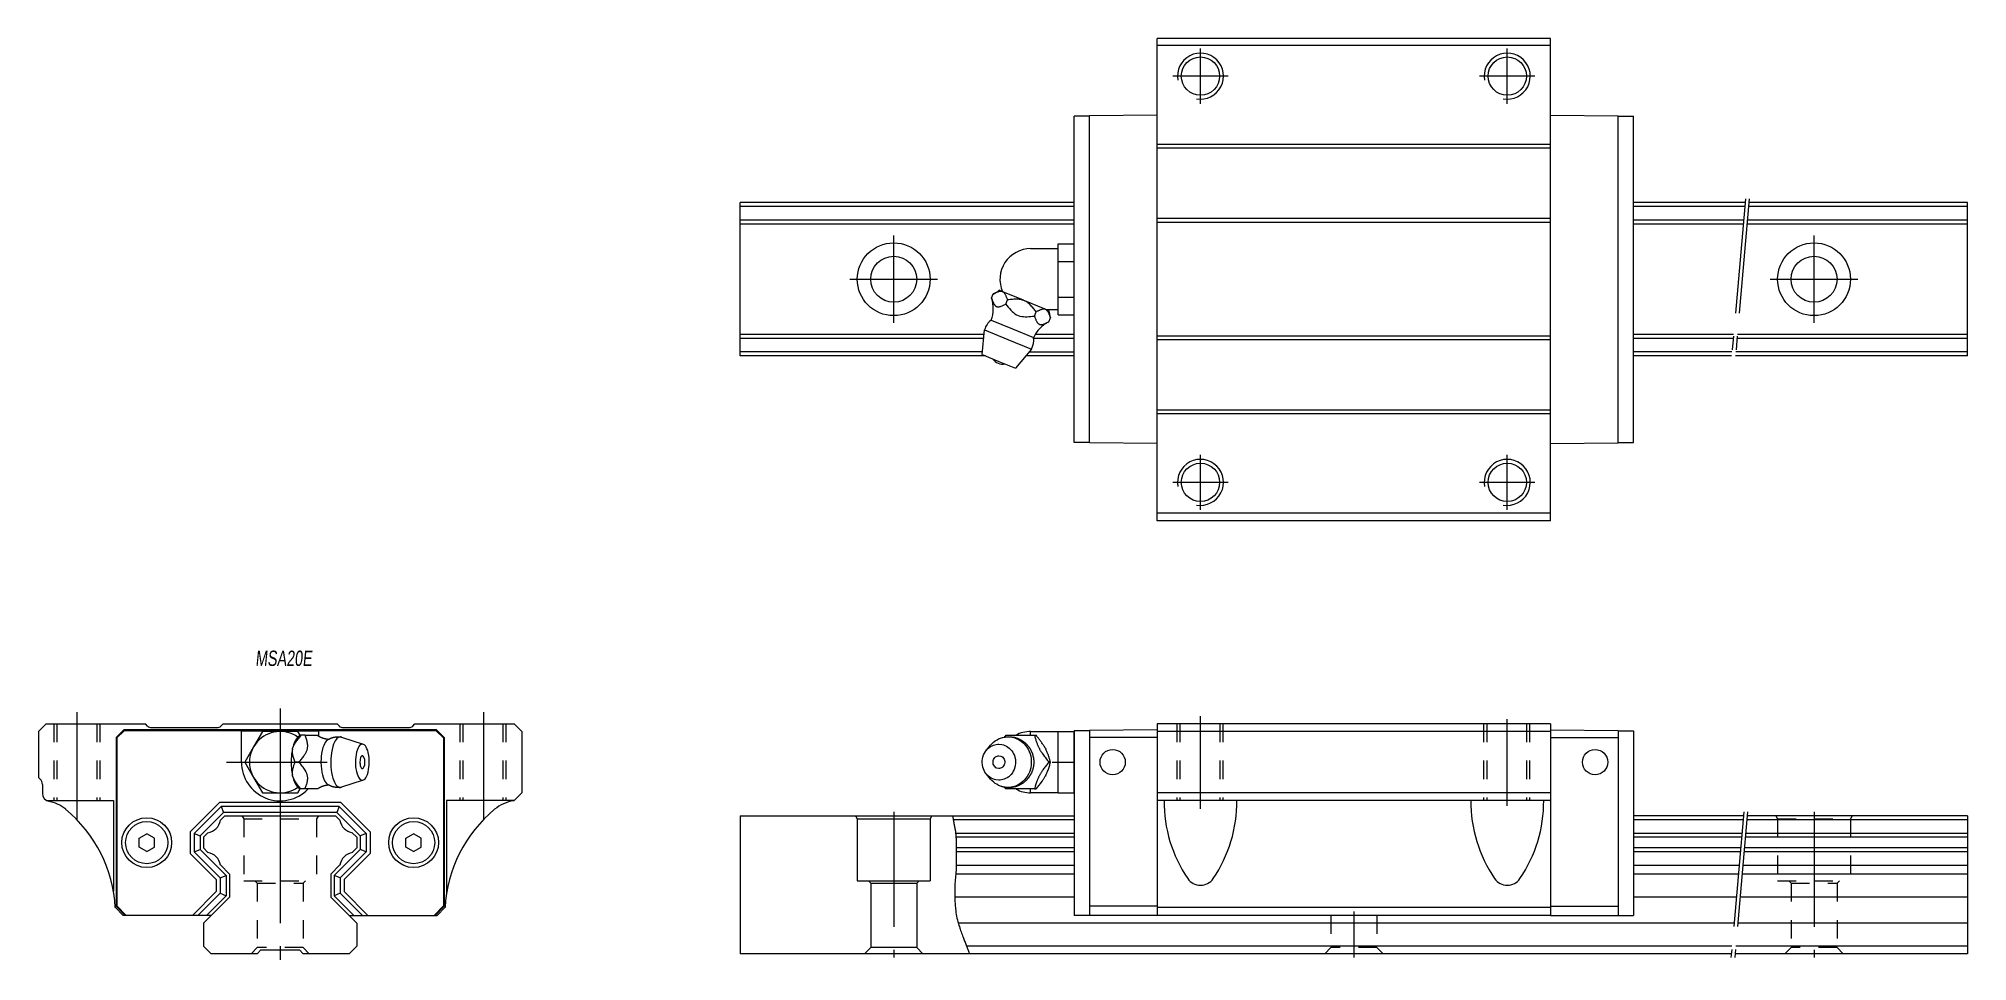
# Model space of a CAD drawing. Header units: inches. Extents: x -32 to 220, y -25 to 95.
import ezdxf

# ---------------------------------------------------------------- set-up
doc = ezdxf.new("R2010")
doc.units = ezdxf.units.IN
for name, pattern in [('CENTER', [22.8, 15, -3, 1.8, -3]), ('DASHED', [4.8, 2.4, -2.4]), ('PHANTOM', [27.6, 15, -3, 1.8, -3, 1.8, -3])]:
    doc.linetypes.add(name, pattern=pattern)
doc.layers.add('Unnamed [1]', color=7, linetype='Continuous', lineweight=0)
doc.styles.add('CK_TEXT_STYLE_0005', font='', dxfattribs={"width": 0.7, "oblique": 5.618598, "height": 2})
doc.styles.get('CK_TEXT_STYLE_0005').set_extended_font_data('TXT')

msp = doc.modelspace()

# ---------------------------------------------------------------- texts
at = {"layer": 'Unnamed [1]', "color": 4, "lineweight": 0, "insert": (-3.24, 15.15), "char_height": 2, "attachment_point": 1, "line_spacing_factor": 1.2, "style": 'CK_TEXT_STYLE_0005'}
msp.add_mtext('MSA20E', dxfattribs=at)

# ---------------------------------------------------------------- linework, layer by layer
at = {"layer": 'Unnamed [1]', "color": 4, "linetype": 'Continuous', "lineweight": 0}
for p, q in [((114.35, 32.1), (114.35, 95)), ((114.35, 32.1), (114.35, 95)), ((165.65, 95), (114.35, 95)), ((165.65, 94.1), (114.35, 94.1)), ((165.65, 32.1), (165.65, 95)), ((103.55, 42.29), (103.55, 84.89)), ((105.55, 84.89), (103.55, 84.89)), ((114.35, 85), (105.55, 84.92)), ((105.55, 42.26), (105.55, 84.92)), ((165.65, 85), (174.45, 84.92)), ((174.45, 42.26), (174.45, 84.92)), ((174.45, 84.89), (176.45, 84.89)), ((176.45, 42.29), (176.45, 84.89)), ((165.65, 81.18), (114.35, 81.18)), ((165.65, 80.68), (114.35, 80.68)), ((60, 53.6), (60, 73.6)), ((103.55, 73.6), (60, 73.6)), ((103.55, 73.09), (60, 73.09)), ((191, 73.6), (176.45, 73.6)), ((190.96, 73.09), (176.45, 73.09)), ((220, 73.09), (191.46, 73.09)), ((220, 73.6), (191.51, 73.6)), ((220, 53.6), (220, 73.6)), ((103.55, 71.31), (60, 71.31)), ((103.55, 70.8), (60, 70.8)), ((165.65, 71.52), (114.35, 71.52)), ((165.65, 71.02), (114.35, 71.02)), ((190.8, 71.31), (176.45, 71.31)), ((190.76, 70.8), (176.45, 70.8)), ((220, 70.8), (191.26, 70.8)), ((220, 71.31), (191.31, 71.31)), ((101.45, 67.06), (101.45, 68.21)), ((101.45, 68.21), (103.55, 68.21)), ((103.55, 58.97), (103.55, 68.21)), ((103.55, 65.9), (103.55, 68.21)), ((97.85, 67.59), (101.45, 67.59)), ((101.45, 65.9), (101.45, 67.06)), ((101.45, 63.59), (101.45, 65.9)), ((101.45, 65.9), (103.55, 65.9)), ((103.55, 61.28), (103.55, 65.9)), ((101.45, 61.28), (101.45, 63.59)), ((92.75, 61.12), (92.98, 61.68)), ((94.16, 62), (93.77, 62.16)), ((94.16, 62), (94.24, 61.97)), ((96.93, 60.85), (94.24, 61.97)), ((94.62, 60.35), (94.85, 60.9)), ((96.93, 60.85), (97.08, 60.79)), ((99.76, 59.68), (97.08, 60.79)), ((101.45, 60.13), (101.45, 61.28)), ((101.45, 61.28), (103.55, 61.28)), ((103.55, 58.97), (103.55, 61.28)), ((92.7, 58.27), (95.47, 57.13)), ((98.35, 58.8), (98.58, 59.36)), ((99.76, 59.68), (99.84, 59.65)), ((100.24, 59.48), (99.84, 59.65)), ((101.45, 59.59), (99.97, 59.59)), ((100.22, 58.03), (100.45, 58.58)), ((101.45, 58.97), (101.45, 60.13)), ((101.45, 58.97), (103.55, 58.97)), ((91.79, 56.4), (60, 56.4)), ((91.74, 55.89), (60, 55.89)), ((91.54, 53.78), (91.85, 57)), ((91.85, 57), (94.9, 55.74)), ((94.9, 55.74), (97.95, 54.48)), ((95.47, 57.13), (98.24, 55.98)), ((103.55, 55.88), (98.25, 55.88)), ((103.55, 56.39), (98.45, 56.39)), ((165.65, 56.18), (114.35, 56.18)), ((165.65, 55.68), (114.35, 55.68)), ((189.5, 56.4), (176.45, 56.4)), ((189.45, 55.89), (176.45, 55.89)), ((220, 55.89), (189.96, 55.89)), ((220, 56.4), (190, 56.4)), ((91.57, 54.11), (60, 54.11)), ((91.96, 53.6), (60, 53.6)), ((91.54, 53.78), (93.71, 52.88)), ((93.71, 52.88), (95.88, 51.98)), ((97.95, 54.48), (95.88, 51.98)), ((103.55, 53.59), (97.22, 53.59)), ((103.55, 54.1), (97.64, 54.1)), ((189.3, 54.11), (176.45, 54.11)), ((189.25, 53.6), (176.45, 53.6)), ((220, 53.6), (189.76, 53.6)), ((220, 54.11), (189.8, 54.11)), ((165.65, 46.52), (114.35, 46.52)), ((165.65, 46.02), (114.35, 46.02)), ((105.55, 42.29), (103.55, 42.29)), ((114.35, 42.19), (105.55, 42.26)), ((165.65, 42.19), (174.45, 42.26)), ((174.45, 42.29), (176.45, 42.29)), ((165.65, 33.1), (114.35, 33.1)), ((165.65, 32.1), (114.35, 32.1)), ((-31.5, 4.6), (-30.5, 5.6)), ((-30.5, 5.6), (-17.58, 5.6)), ((-17.28, 5.31), (-17.58, 5.6)), ((-16.79, 5.1), (-8.21, 5.1)), ((-7.72, 5.31), (-7.42, 5.6)), ((-7.42, 5.6), (7.42, 5.6)), ((7.72, 5.31), (7.42, 5.6)), ((8.21, 5.1), (16.79, 5.1)), ((17.28, 5.31), (17.58, 5.6)), ((17.58, 5.6), (30.5, 5.6)), ((30.5, 5.6), (31.5, 4.6)), ((114.35, 5.6), (114.35, -19.4)), ((165.65, 5.6), (114.35, 5.6)), ((165.65, 5.6), (165.65, -19.4)), ((-31.5, 4.6), (-31.5, -1.45)), ((-21.4, 3.8), (-20.4, 4.8)), ((-21.4, 3.8), (-21.4, -18.2)), ((-21.3, 3.76), (-20.36, 4.7)), ((-21.3, 3.76), (-21.3, -18.16)), ((20.4, 4.8), (-20.4, 4.8)), ((-5.05, 4.7), (-20.36, 4.7)), ((-5.05, 0.6), (-5.05, 4.7)), ((-5.05, 4.7), (5.05, 4.7)), ((-3.46, 2.6), (-4.62, 0.6)), ((-2.31, 4.6), (-3.46, 2.6)), ((0, 4.6), (-2.31, 4.6)), ((2.31, 4.6), (0, 4.6)), ((2.6, 4.1), (2.31, 4.6)), ((2.6, 4.1), (2.69, 4.1)), ((3.24, 4.1), (2.69, 4.1)), ((3.24, 4.1), (4.89, 4.1)), ((5.05, 3.99), (5.05, 4.7)), ((20.36, 4.7), (5.05, 4.7)), ((8.01, 3.87), (10.83, 2.93)), ((20.36, 4.7), (21.3, 3.76)), ((20.4, 4.8), (21.4, 3.8)), ((21.3, 3.76), (21.3, -18.16)), ((21.4, 3.8), (21.4, -18.2)), ((31.5, 4.6), (31.5, -3.4)), ((92.1, 2.18), (92.64, 2.82)), ((94.62, 4.1), (98.35, 4.1)), ((97.85, 4.13), (97.85, 4.6)), ((97.85, 4.6), (101.45, 4.6)), ((98.35, 4.1), (98.58, 4.1)), ((101.45, 2.6), (101.45, 4.6)), ((101.45, 4.6), (103.55, 4.6)), ((101.45, 0.6), (101.45, 2.6)), ((103.55, 4.7), (103.55, -19.4)), ((105.55, 4.7), (103.55, 4.7)), ((103.55, 2.6), (103.55, 4.6)), ((103.55, 0.6), (103.55, 4.6)), ((103.55, 0.6), (103.55, 2.6)), ((114.35, 4.81), (105.55, 4.73)), ((105.55, 4.73), (105.55, -19.4)), ((114.35, 3.8), (105.55, 3.8)), ((165.65, 4.6), (114.35, 4.6)), ((165.65, 4.81), (174.45, 4.73)), ((165.65, 3.8), (174.45, 3.8)), ((174.45, 4.73), (174.45, -19.4)), ((174.45, 4.7), (176.45, 4.7)), ((176.45, 4.7), (176.45, -19.4)), ((-4.62, 0.6), (-3.46, -1.4)), ((1.6, 2.28), (1.63, 2.42)), ((2.47, 0.6), (1.92, 0.6)), ((99.76, 2.42), (99.84, 2.28)), ((100.22, 0.6), (100.45, 0.6)), ((100.65, 0.6), (103.55, 0.6)), ((101.45, -1.4), (101.45, 0.6)), ((103.55, -1.4), (103.55, 0.6)), ((103.55, -3.4), (103.55, 0.6)), ((-31.5, -1.4), (-31.29, -1.61)), ((-31, -2.31), (-31, -3.51)), ((-3.46, -1.4), (-2.31, -3.4)), ((1.63, -1.22), (1.6, -1.08)), ((10.83, -1.73), (8.01, -2.67)), ((92.64, -1.62), (92.1, -0.98)), ((99.84, -1.08), (99.76, -1.22)), ((101.45, -3.4), (101.45, -1.4)), ((103.55, -3.4), (103.55, -1.4)), ((-30.5, -4.4), (-21.75, -4.4)), ((-30.46, -4.4), (-30.37, -4.4)), ((-21.75, -4.4), (-21.75, -16.21)), ((-7.92, -4.67), (-11.73, -8.48)), ((7.92, -4.67), (-7.92, -4.67)), ((-2.31, -3.4), (0, -3.4)), ((0, -3.4), (2.31, -3.4)), ((2.31, -3.4), (2.6, -2.9)), ((2.69, -2.9), (2.6, -2.9)), ((3.24, -2.9), (2.69, -2.9)), ((4.88, -2.9), (3.24, -2.9)), ((7.92, -4.67), (11.73, -8.48)), ((21.67, -4.4), (21.67, -16.68)), ((30.46, -4.4), (21.67, -4.4)), ((31.5, -3.4), (30.45, -4.45)), ((98.35, -2.9), (94.62, -2.9)), ((97.85, -3.4), (97.85, -2.93)), ((101.45, -3.4), (97.85, -3.4)), ((98.35, -2.9), (98.58, -2.9)), ((101.45, -3.4), (103.55, -3.4)), ((165.65, -3.4), (114.35, -3.4)), ((165.65, -4.4), (114.35, -4.4)), ((-7.71, -5.17), (-11.23, -8.69)), ((-7.38, -5.97), (-10.43, -9.02)), ((-7.79, -6.99), (-7.2, -6.4)), ((-7.71, -5.17), (-7.38, -5.97)), ((7.71, -5.17), (-7.71, -5.17)), ((7.38, -5.97), (-7.38, -5.97)), ((-7.2, -6.4), (7.2, -6.4)), ((7.79, -6.99), (7.2, -6.4)), ((7.71, -5.17), (7.38, -5.97)), ((7.38, -5.97), (10.43, -9.02)), ((7.71, -5.17), (11.23, -8.69)), ((60, -6.4), (75.02, -6.4)), ((60, -6.4), (60, -24.4)), ((75.02, -6.4), (75.25, -6.8)), ((75.02, -6.4), (84.98, -6.4)), ((75.25, -6.8), (84.75, -6.8)), ((75.25, -6.8), (75.25, -14.9)), ((84.98, -6.4), (84.75, -6.8)), ((84.75, -6.8), (84.75, -14.9)), ((84.98, -6.4), (103.55, -6.4)), ((103.55, -6.91), (87.77, -6.91)), ((190.79, -6.4), (176.45, -6.4)), ((190.74, -6.91), (176.45, -6.91)), ((220, -6.91), (191.24, -6.91)), ((220, -6.4), (191.29, -6.4)), ((220, -6.4), (220, -24.4)), ((-18.4, -9.32), (-17.4, -8.75)), ((-18.4, -10.48), (-18.4, -9.32)), ((-16.4, -9.32), (-17.4, -8.75)), ((-16.4, -10.48), (-16.4, -9.32)), ((-11.73, -8.48), (-11.73, -11.32)), ((-11.23, -8.69), (-10.43, -9.02)), ((-11.23, -8.69), (-11.23, -11.11)), ((-10.43, -9.02), (-10.43, -10.78)), ((-10, -9.2), (-9.41, -8.61)), ((-10, -9.2), (-10, -10.6)), ((10, -9.2), (9.41, -8.61)), ((10, -9.2), (10, -10.6)), ((11.23, -8.69), (10.43, -9.02)), ((10.43, -9.02), (10.43, -10.78)), ((11.23, -8.69), (11.23, -11.11)), ((11.73, -8.48), (11.73, -11.32)), ((16.4, -9.32), (17.4, -8.75)), ((16.4, -10.48), (16.4, -9.32)), ((18.4, -9.32), (17.4, -8.75)), ((18.4, -10.48), (18.4, -9.32)), ((103.55, -8.69), (88.08, -8.69)), ((103.55, -9.2), (88.12, -9.2)), ((190.59, -8.69), (176.45, -8.69)), ((190.54, -9.2), (176.45, -9.2)), ((220, -9.2), (191.04, -9.2)), ((220, -8.69), (191.09, -8.69)), ((-17.4, -11.05), (-18.4, -10.48)), ((-17.4, -11.05), (-16.4, -10.48)), ((-11.73, -11.32), (-8.33, -14.72)), ((-11.23, -11.11), (-10.43, -10.78)), ((-11.23, -11.11), (-7.83, -14.51)), ((-10.43, -10.78), (-7.03, -14.18)), ((-10, -10.6), (-9.41, -11.19)), ((10.43, -10.78), (7.03, -14.18)), ((11.23, -11.11), (7.83, -14.51)), ((11.73, -11.32), (8.33, -14.72)), ((10, -10.6), (9.41, -11.19)), ((11.23, -11.11), (10.43, -10.78)), ((17.4, -11.05), (16.4, -10.48)), ((17.4, -11.05), (18.4, -10.48)), ((103.56, -11.11), (88.14, -11.11)), ((103.55, -10.6), (88.15, -10.6)), ((190.42, -10.6), (176.45, -10.6)), ((190.37, -11.11), (176.45, -11.11)), ((220, -11.11), (190.88, -11.11)), ((220, -10.6), (190.92, -10.6)), ((-8.33, -14.72), (-8.33, -16.28)), ((-7.83, -14.51), (-7.03, -14.18)), ((-7.83, -14.51), (-7.83, -16.49)), ((-7.79, -12.81), (-6.6, -14)), ((-7.03, -14.18), (-7.03, -16.82)), ((-6.6, -14), (-6.6, -17)), ((7.79, -12.81), (6.6, -14)), ((6.6, -14), (6.6, -17)), ((7.83, -14.51), (7.03, -14.18)), ((7.03, -14.18), (7.03, -16.82)), ((7.83, -14.51), (7.83, -16.49)), ((8.33, -14.72), (8.33, -16.28)), ((75.25, -14.9), (76.7, -14.9)), ((76.7, -14.9), (77, -15.2)), ((76.7, -14.9), (83.3, -14.9)), ((83, -15.2), (83.3, -14.9)), ((83.3, -14.9), (84.75, -14.9)), ((103.55, -14), (88.09, -14)), ((103.56, -12.89), (88.16, -12.89)), ((190.22, -12.89), (176.45, -12.89)), ((190.12, -14), (176.45, -14)), ((220, -14), (190.62, -14)), ((220, -12.89), (190.72, -12.89)), ((-8.33, -16.28), (-11.45, -19.4)), ((-7.83, -16.49), (-10.74, -19.4)), ((-10, -20.4), (-6.6, -17)), ((-7.03, -16.82), (-9.61, -19.4)), ((-7.83, -16.49), (-7.03, -16.82)), ((10, -20.4), (6.6, -17)), ((7.83, -16.49), (7.03, -16.82)), ((7.03, -16.82), (9.61, -19.4)), ((7.83, -16.49), (10.74, -19.4)), ((8.33, -16.28), (11.45, -19.4)), ((77, -15.2), (77, -23.6)), ((77, -15.2), (83, -15.2)), ((83, -15.2), (83, -23.6)), ((103.55, -17), (87.97, -17)), ((189.86, -17), (176.45, -17)), ((220, -17), (190.36, -17)), ((-21.49, -18.37), (-20.47, -19.4)), ((-21.4, -18.2), (-20.2, -19.4)), ((-21.3, -18.16), (-20.06, -19.4)), ((-20.2, -19.4), (-20.47, -19.4)), ((-11.45, -19.4), (-20.2, -19.4)), ((-10.74, -19.4), (-11.45, -19.4)), ((-9.61, -19.4), (-10.74, -19.4)), ((-9, -19.4), (-9.61, -19.4)), ((9, -19.4), (9.61, -19.4)), ((9.61, -19.4), (10.74, -19.4)), ((10.74, -19.4), (11.45, -19.4)), ((11.45, -19.4), (20.2, -19.4)), ((20.06, -19.4), (21.3, -18.16)), ((20.2, -19.4), (21.4, -18.2)), ((20.2, -19.4), (20.47, -19.4)), ((20.47, -19.4), (21.49, -18.37)), ((105.55, -19.4), (103.55, -19.4)), ((114.35, -18.2), (105.55, -18.2)), ((114.35, -19.4), (105.55, -19.4)), ((165.65, -18.37), (114.35, -18.37)), ((165.65, -19.4), (114.35, -19.4)), ((165.65, -18.2), (174.45, -18.2)), ((165.65, -19.4), (174.45, -19.4)), ((174.45, -19.4), (176.45, -19.4)), ((-10, -20.4), (-10, -23.4)), ((10, -20.4), (10, -23.4)), ((189.56, -20.4), (88.42, -20.4)), ((220, -20.4), (190.06, -20.4)), ((-10, -23.4), (-9, -24.4)), ((-3, -24.4), (-9, -24.4)), ((-3, -24.4), (-2.5, -23.9)), ((-2.5, -23.9), (2.5, -23.9)), ((2.5, -23.9), (3, -24.4)), ((9, -24.4), (3, -24.4)), ((10, -23.4), (9, -24.4)), ((76.2, -24.4), (60, -24.4)), ((77, -23.6), (76.2, -24.4)), ((83.8, -24.4), (76.2, -24.4)), ((83, -23.6), (77, -23.6)), ((83.8, -24.4), (83, -23.6)), ((189.21, -24.4), (83.8, -24.4)), ((189.3, -23.4), (89.5, -23.4)), ((220, -24.4), (189.71, -24.4)), ((220, -23.4), (189.8, -23.4))]:
    msp.add_line(p, q, dxfattribs=at)
at = {"layer": 'Unnamed [1]', "color": 253, "linetype": 'CENTER', "lineweight": 0}
for p, q in [((120, 86.5), (120, 93.7)), ((160, 86.5), (160, 93.7)), ((123.6, 90.1), (116.4, 90.1)), ((163.6, 90.1), (156.4, 90.1)), ((80, 57.9), (80, 69.3)), ((200, 57.9), (200, 69.3)), ((74.3, 63.6), (85.7, 63.6)), ((194.3, 63.6), (205.7, 63.6)), ((120, 33.5), (120, 40.7)), ((160, 33.5), (160, 40.7)), ((123.6, 37.1), (116.4, 37.1)), ((163.6, 37.1), (156.4, 37.1)), ((0, 7.6), (0, -5.53)), ((-26.5, 7.1), (-26.5, -6.88)), ((26.5, 7.1), (26.5, -6.88)), ((120, -5.49), (120, 6.6)), ((160, -5.09), (160, 6.19)), ((-7, 0.6), (6.13, 0.6)), ((0, -5.4), (0, -25.4)), ((80, -5.9), (80, -24.9)), ((200, -5.9), (200, -24.9)), ((140, -18.87), (140, -24.9))]:
    msp.add_line(p, q, dxfattribs=at)
at = {"layer": 'Unnamed [1]', "color": 253, "linetype": 'PHANTOM', "lineweight": 0}
for p, q in [((191.05, 74.1), (189.17, 52.6)), ((191.55, 74.1), (189.67, 52.6)), ((190.83, -5.9), (189.17, -24.9)), ((191.33, -5.9), (189.67, -24.9))]:
    msp.add_line(p, q, dxfattribs=at)
at = {"layer": 'Unnamed [1]', "color": 253, "linetype": 'DASHED', "lineweight": 0}
for p, q in [((-29.5, 5.6), (-29.5, -4.4)), ((-29.1, 5.6), (-29.1, -4.4)), ((-23.9, 5.6), (-23.9, -4.4)), ((-23.5, 5.6), (-23.5, -4.4)), ((23.42, 5.6), (23.42, -4.4)), ((23.82, 5.6), (23.82, -4.4)), ((29.02, 5.6), (29.02, -4.4)), ((29.42, 5.6), (29.42, -4.4)), ((116.92, 5.6), (116.92, -4.4)), ((117.32, 5.6), (117.32, -4.4)), ((122.52, 5.6), (122.52, -4.4)), ((122.92, 5.6), (122.92, -4.4)), ((156.92, 5.6), (156.92, -4.4)), ((157.32, 5.6), (157.32, -4.4)), ((162.52, 5.6), (162.52, -4.4)), ((162.92, 5.6), (162.92, -4.4)), ((-4.98, -6.4), (-4.75, -6.8)), ((-4.75, -6.8), (4.75, -6.8)), ((-4.75, -6.8), (-4.75, -14.9)), ((4.98, -6.4), (4.75, -6.8)), ((4.75, -6.8), (4.75, -14.9)), ((195.02, -6.4), (195.25, -6.8)), ((195.25, -6.8), (204.75, -6.8)), ((195.25, -6.8), (195.25, -14.9)), ((204.98, -6.4), (204.75, -6.8)), ((204.75, -6.8), (204.75, -14.9)), ((-4.75, -14.9), (4.75, -14.9)), ((-3.3, -14.9), (-3, -15.2)), ((3, -15.2), (3.3, -14.9)), ((195.25, -14.9), (204.75, -14.9)), ((196.7, -14.9), (197, -15.2)), ((203, -15.2), (203.3, -14.9)), ((-3, -15.2), (-3, -23.6)), ((-3, -15.2), (3, -15.2)), ((3, -15.2), (3, -23.6)), ((197, -15.2), (197, -23.6)), ((197, -15.2), (203, -15.2)), ((203, -15.2), (203, -23.6)), ((137, -19.4), (137, -23.6)), ((143, -19.4), (143, -23.6)), ((-3, -23.6), (-3.8, -24.4)), ((3, -23.6), (-3, -23.6)), ((3.8, -24.4), (3, -23.6)), ((137, -23.6), (136.2, -24.4)), ((143, -23.6), (137, -23.6)), ((143.8, -24.4), (143, -23.6)), ((197, -23.6), (196.2, -24.4)), ((203, -23.6), (197, -23.6)), ((203.8, -24.4), (203, -23.6))]:
    msp.add_line(p, q, dxfattribs=at)
at = {"layer": 'Unnamed [1]', "color": 4, "linetype": 'Continuous', "lineweight": 0, "extrusion": (0, 0, -1)}
for points in [[(-92.75, 61.12), (-92.78, 61.03), (-92.82, 60.95), (-92.85, 60.86), (-92.88, 60.77), (-92.92, 60.69), (-92.95, 60.6), (-92.99, 60.52), (-93.03, 60.44), (-93.07, 60.37), (-93.09, 60.33), (-93.12, 60.29), (-93.15, 60.25), (-93.18, 60.21), (-93.21, 60.17), (-93.24, 60.14), (-93.28, 60.11), (-93.31, 60.09), (-93.35, 60.06), (-93.39, 60.05), (-93.43, 60.03), (-93.47, 60.02), (-93.51, 60.01), (-93.56, 60), (-93.6, 60), (-93.65, 60), (-93.7, 60.01), (-93.75, 60.01), (-93.84, 60.03), (-93.93, 60.06), (-94.03, 60.09), (-94.13, 60.13), (-94.22, 60.17), (-94.32, 60.21), (-94.42, 60.26), (-94.52, 60.3), (-94.62, 60.35)], [(-94.85, 60.9), (-94.82, 60.99), (-94.78, 61.08), (-94.75, 61.17), (-94.72, 61.25), (-94.68, 61.34), (-94.65, 61.42), (-94.61, 61.5), (-94.57, 61.58), (-94.53, 61.66), (-94.51, 61.7), (-94.48, 61.74), (-94.45, 61.78), (-94.42, 61.82), (-94.39, 61.85), (-94.36, 61.88), (-94.32, 61.91), (-94.29, 61.94), (-94.25, 61.96), (-94.25, 61.96), (-94.25, 61.96), (-94.25, 61.96), (-94.25, 61.96), (-94.24, 61.96), (-94.24, 61.96), (-94.24, 61.96), (-94.24, 61.97), (-94.24, 61.97)], [(-94.62, 60.35), (-94.77, 60.16), (-94.93, 59.96), (-95.09, 59.77), (-95.26, 59.58), (-95.44, 59.4), (-95.62, 59.24), (-95.81, 59.09), (-96.01, 58.97), (-96.23, 58.87), (-96.46, 58.79), (-96.69, 58.74), (-96.92, 58.72), (-97.16, 58.71), (-97.4, 58.71), (-97.63, 58.73), (-97.87, 58.75), (-98.11, 58.78), (-98.35, 58.8)], [(-98.35, 58.8), (-98.38, 58.71), (-98.42, 58.63), (-98.45, 58.54), (-98.48, 58.45), (-98.52, 58.37), (-98.55, 58.28), (-98.59, 58.2), (-98.63, 58.12), (-98.67, 58.05), (-98.69, 58.01), (-98.72, 57.97), (-98.75, 57.93), (-98.78, 57.89), (-98.81, 57.85), (-98.84, 57.82), (-98.88, 57.79), (-98.91, 57.77), (-98.95, 57.74), (-98.99, 57.73), (-99.03, 57.71), (-99.07, 57.7), (-99.11, 57.69), (-99.16, 57.68), (-99.2, 57.68), (-99.25, 57.68), (-99.3, 57.69), (-99.35, 57.69), (-99.44, 57.71), (-99.53, 57.74), (-99.63, 57.77), (-99.73, 57.81), (-99.83, 57.85), (-99.92, 57.89), (-100.02, 57.94), (-100.12, 57.98), (-100.22, 58.03)], [(-100.45, 58.58), (-100.42, 58.65), (-100.4, 58.72), (-100.37, 58.8), (-100.34, 58.87), (-100.32, 58.94), (-100.29, 59), (-100.26, 59.07), (-100.23, 59.14), (-100.2, 59.2), (-100.17, 59.27), (-100.14, 59.33), (-100.1, 59.39), (-100.06, 59.44), (-100.02, 59.49), (-99.98, 59.54), (-99.94, 59.58), (-99.89, 59.62), (-99.84, 59.65)], [(-2.45, 4), (-2.46, 4.01), (-2.46, 4.01), (-2.47, 4.01), (-2.47, 4.02), (-2.48, 4.02), (-2.48, 4.02), (-2.49, 4.02), (-2.49, 4.03), (-2.5, 4.03), (-2.5, 4.03), (-2.51, 4.04), (-2.51, 4.04), (-2.52, 4.04), (-2.52, 4.04), (-2.53, 4.05), (-2.53, 4.05), (-2.54, 4.05), (-2.54, 4.06), (-2.54, 4.06), (-2.55, 4.06), (-2.55, 4.06), (-2.56, 4.07), (-2.56, 4.07), (-2.56, 4.07), (-2.57, 4.08), (-2.57, 4.08), (-2.58, 4.08), (-2.58, 4.09), (-2.58, 4.09), (-2.59, 4.09), (-2.59, 4.09), (-2.6, 4.1), (-2.6, 4.1), (-2.6, 4.1), (-2.61, 4.11), (-2.61, 4.11)], [(-2.47, 0.6), (-2.56, 0.71), (-2.65, 0.82), (-2.73, 0.93), (-2.82, 1.04), (-2.91, 1.15), (-2.99, 1.26), (-3.07, 1.37), (-3.15, 1.49), (-3.22, 1.6), (-3.27, 1.67), (-3.31, 1.75), (-3.35, 1.82), (-3.38, 1.89), (-3.42, 1.96), (-3.45, 2.03), (-3.48, 2.11), (-3.51, 2.18), (-3.53, 2.26), (-3.55, 2.33), (-3.56, 2.41), (-3.57, 2.48), (-3.58, 2.56), (-3.59, 2.63), (-3.59, 2.71), (-3.59, 2.78), (-3.59, 2.85), (-3.58, 2.92), (-3.56, 3.06), (-3.53, 3.2), (-3.5, 3.33), (-3.47, 3.46), (-3.43, 3.59), (-3.38, 3.72), (-3.34, 3.85), (-3.29, 3.97), (-3.24, 4.1)], [(-4.88, 4.1), (-4.89, 4.09), (-4.91, 4.08), (-4.92, 4.07), (-4.93, 4.06), (-4.95, 4.05), (-4.96, 4.04), (-4.98, 4.03), (-4.99, 4.02), (-5.01, 4.01), (-5.04, 3.99), (-5.07, 3.98), (-5.1, 3.96), (-5.14, 3.94), (-5.17, 3.92), (-5.2, 3.9), (-5.24, 3.89), (-5.27, 3.87), (-5.31, 3.85), (-5.35, 3.83), (-5.39, 3.82), (-5.43, 3.8), (-5.47, 3.78), (-5.51, 3.77), (-5.56, 3.75), (-5.6, 3.74), (-5.64, 3.73), (-5.69, 3.71), (-5.73, 3.7), (-5.78, 3.69), (-5.83, 3.68), (-5.88, 3.67), (-5.92, 3.66), (-5.97, 3.65), (-6.02, 3.64), (-6.07, 3.63), (-6.12, 3.62), (-6.15, 3.62), (-6.17, 3.62), (-6.2, 3.62), (-6.23, 3.61), (-6.26, 3.61), (-6.29, 3.61), (-6.32, 3.61), (-6.35, 3.61), (-6.37, 3.61)], [(-94.9, 3.9), (-95.44, 3.85), (-95.65, 3.8), (-95.86, 3.73), (-96.07, 3.64), (-96.28, 3.54), (-96.48, 3.42), (-96.68, 3.28), (-96.86, 3.12), (-97.04, 2.95), (-97.2, 2.76), (-97.35, 2.56), (-97.52, 2.28), (-97.67, 1.98), (-97.78, 1.68), (-97.86, 1.37), (-97.91, 1.07), (-97.94, 0.77), (-97.94, 0.49), (-97.93, 0.22), (-97.87, -0.13), (-97.79, -0.44), (-97.69, -0.72), (-97.58, -0.97), (-97.41, -1.26), (-97.24, -1.51), (-97.07, -1.71), (-96.85, -1.94), (-96.64, -2.11), (-96.45, -2.24), (-96.23, -2.37), (-95.97, -2.49), (-95.76, -2.57), (-95.54, -2.63), (-95.32, -2.67), (-95.08, -2.69), (-94.9, -2.7), (-94.9, -2.7), (-94.4, -2.66), (-94.18, -2.61), (-93.91, -2.52), (-93.68, -2.43), (-93.43, -2.29), (-93.24, -2.17), (-93.04, -2.02), (-92.81, -1.81), (-92.64, -1.62)], [(-99.76, 2.42), (-99.71, 2.52), (-99.65, 2.62), (-99.59, 2.72), (-99.53, 2.82), (-99.46, 2.91), (-99.4, 3.01), (-99.33, 3.1), (-99.27, 3.2), (-99.2, 3.29), (-99.13, 3.38), (-99.06, 3.47), (-98.99, 3.56), (-98.93, 3.65), (-98.86, 3.74), (-98.79, 3.83), (-98.72, 3.92), (-98.65, 4.01), (-98.58, 4.1)], [(-3.24, -2.9), (-3.28, -2.79), (-3.32, -2.68), (-3.36, -2.57), (-3.4, -2.46), (-3.44, -2.35), (-3.47, -2.24), (-3.5, -2.13), (-3.53, -2.01), (-3.55, -1.9), (-3.57, -1.83), (-3.58, -1.75), (-3.58, -1.68), (-3.59, -1.61), (-3.59, -1.54), (-3.59, -1.47), (-3.59, -1.39), (-3.58, -1.32), (-3.57, -1.24), (-3.56, -1.17), (-3.54, -1.09), (-3.52, -1.02), (-3.49, -0.94), (-3.46, -0.87), (-3.43, -0.79), (-3.4, -0.72), (-3.36, -0.65), (-3.33, -0.58), (-3.25, -0.44), (-3.16, -0.3), (-3.07, -0.17), (-2.98, -0.04), (-2.88, 0.09), (-2.78, 0.22), (-2.68, 0.35), (-2.57, 0.47), (-2.47, 0.6)], [(-98.26, 0.6), (-98.26, 0.55), (-98.26, 0.5), (-98.26, 0.45), (-98.26, 0.4), (-98.25, 0.35), (-98.25, 0.3), (-98.24, 0.25), (-98.24, 0.2), (-98.23, 0.15), (-98.22, 0.09), (-98.21, 0.04), (-98.21, -0.01), (-98.2, -0.06), (-98.18, -0.12), (-98.17, -0.17), (-98.16, -0.22), (-98.15, -0.27), (-98.13, -0.32), (-98.12, -0.38), (-98.1, -0.43), (-98.09, -0.48), (-98.07, -0.53), (-98.05, -0.58), (-98.03, -0.63), (-98.01, -0.68), (-97.99, -0.73), (-97.97, -0.78), (-97.95, -0.83), (-97.92, -0.87), (-97.9, -0.92), (-97.87, -0.97), (-97.85, -1.02), (-97.82, -1.06), (-97.8, -1.11), (-97.77, -1.16), (-97.74, -1.2), (-97.71, -1.25), (-97.68, -1.29), (-97.65, -1.34), (-97.62, -1.38), (-97.59, -1.42), (-97.56, -1.47), (-97.52, -1.51), (-97.49, -1.55), (-97.45, -1.59), (-97.42, -1.63), (-97.38, -1.67), (-97.35, -1.71), (-97.31, -1.75), (-97.27, -1.78), (-97.23, -1.82), (-97.19, -1.86), (-97.15, -1.89), (-97.11, -1.93), (-97.07, -1.96), (-97.03, -2), (-96.99, -2.03), (-96.95, -2.06), (-96.91, -2.1), (-96.86, -2.13), (-96.82, -2.16), (-96.77, -2.19), (-96.73, -2.22), (-96.69, -2.24), (-96.64, -2.27), (-96.59, -2.3), (-96.55, -2.32), (-96.5, -2.35), (-96.45, -2.37), (-96.41, -2.4), (-96.36, -2.42), (-96.31, -2.44), (-96.26, -2.46), (-96.21, -2.48), (-96.16, -2.5), (-96.12, -2.52), (-96.07, -2.54), (-96.02, -2.56), (-95.97, -2.57), (-95.92, -2.59), (-95.87, -2.6), (-95.81, -2.61), (-95.76, -2.63), (-95.71, -2.64), (-95.66, -2.65), (-95.61, -2.66), (-95.56, -2.67), (-95.51, -2.68), (-95.46, -2.69), (-95.4, -2.69), (-95.35, -2.7), (-95.3, -2.7), (-95.25, -2.71), (-95.2, -2.71), (-95.14, -2.72), (-95.09, -2.72), (-95.04, -2.72), (-94.99, -2.72), (-94.94, -2.72), (-94.88, -2.72), (-94.83, -2.71), (-94.78, -2.71), (-94.73, -2.7), (-94.68, -2.7), (-94.63, -2.69), (-94.57, -2.69), (-94.52, -2.68), (-94.47, -2.67), (-94.44, -2.67), (-94.41, -2.66), (-94.38, -2.66), (-94.35, -2.65), (-94.32, -2.65), (-94.29, -2.64), (-94.26, -2.63), (-94.23, -2.63), (-94.2, -2.62)], [(-100.45, 0.6), (-100.42, 0.69), (-100.4, 0.78), (-100.37, 0.87), (-100.34, 0.95), (-100.32, 1.04), (-100.29, 1.13), (-100.26, 1.22), (-100.23, 1.32), (-100.2, 1.41), (-100.17, 1.5), (-100.14, 1.59), (-100.1, 1.69), (-100.06, 1.78), (-100.02, 1.88), (-99.98, 1.98), (-99.94, 2.08), (-99.89, 2.18), (-99.84, 2.28)], [(-99.84, -1.08), (-99.87, -1.02), (-99.9, -0.97), (-99.92, -0.91), (-99.95, -0.85), (-99.98, -0.8), (-100, -0.74), (-100.02, -0.69), (-100.05, -0.63), (-100.07, -0.58), (-100.12, -0.44), (-100.17, -0.3), (-100.21, -0.17), (-100.26, -0.04), (-100.3, 0.09), (-100.34, 0.22), (-100.37, 0.35), (-100.41, 0.47), (-100.45, 0.6)], [(-7.92, -2.69), (-7.87, -2.7), (-7.83, -2.7), (-7.79, -2.71), (-7.75, -2.71), (-7.71, -2.71), (-7.66, -2.72), (-7.62, -2.72), (-7.58, -2.72), (-7.54, -2.72), (-7.49, -2.72), (-7.44, -2.71), (-7.4, -2.71), (-7.35, -2.71), (-7.31, -2.7), (-7.26, -2.7), (-7.21, -2.69), (-7.17, -2.68), (-7.12, -2.68), (-7.08, -2.67), (-7.04, -2.66), (-6.99, -2.65), (-6.95, -2.64), (-6.91, -2.63), (-6.86, -2.62), (-6.82, -2.6), (-6.78, -2.59), (-6.74, -2.58), (-6.69, -2.56), (-6.65, -2.55), (-6.61, -2.53), (-6.57, -2.51), (-6.53, -2.5), (-6.5, -2.48), (-6.46, -2.46), (-6.42, -2.44), (-6.38, -2.42), (-6.36, -2.41), (-6.34, -2.4), (-6.31, -2.38), (-6.29, -2.37), (-6.27, -2.36), (-6.25, -2.34), (-6.23, -2.33), (-6.21, -2.31), (-6.18, -2.3)], [(-10.72, -0.23), (-10.74, -0.23), (-10.77, -0.22), (-10.79, -0.21), (-10.81, -0.19), (-10.84, -0.17), (-10.86, -0.14), (-10.88, -0.11), (-10.9, -0.08), (-10.92, -0.05)], [(-98.58, -2.9), (-98.67, -2.79), (-98.75, -2.68), (-98.84, -2.57), (-98.92, -2.46), (-99.01, -2.35), (-99.09, -2.24), (-99.17, -2.13), (-99.26, -2.01), (-99.34, -1.9), (-99.39, -1.83), (-99.43, -1.75), (-99.48, -1.68), (-99.53, -1.61), (-99.58, -1.54), (-99.62, -1.47), (-99.67, -1.39), (-99.71, -1.32), (-99.75, -1.24), (-99.75, -1.24), (-99.75, -1.24), (-99.76, -1.24), (-99.76, -1.23), (-99.76, -1.23), (-99.76, -1.23), (-99.76, -1.23), (-99.76, -1.22), (-99.76, -1.22)], [(-94.12, -2.6), (-94.11, -2.59), (-94.1, -2.59), (-94.09, -2.58), (-94.08, -2.58), (-94.06, -2.58), (-94.05, -2.57), (-94.04, -2.57), (-94.03, -2.57), (-94.02, -2.56), (-94.02, -2.56), (-94.02, -2.56), (-94.01, -2.56), (-94.01, -2.56), (-94.01, -2.56), (-94.01, -2.56), (-94.01, -2.55), (-94, -2.55), (-94, -2.55)]]:
    msp.add_lwpolyline(points, dxfattribs=at)
at = {"layer": 'Unnamed [1]', "color": 4, "linetype": 'Continuous', "lineweight": 0}
for points in [[(94.16, 62), (94.13, 62.01), (94.1, 62.01), (94.07, 62.02), (94.03, 62.02), (94, 62.02), (93.96, 62.02), (93.93, 62.02), (93.89, 62.02), (93.85, 62.01), (93.76, 61.99), (93.67, 61.97), (93.57, 61.93), (93.47, 61.9), (93.38, 61.86), (93.28, 61.81), (93.18, 61.77), (93.08, 61.72), (92.98, 61.68)], [(96.93, 60.85), (96.87, 60.87), (96.8, 60.89), (96.74, 60.91), (96.67, 60.93), (96.61, 60.94), (96.55, 60.95), (96.48, 60.96), (96.41, 60.97), (96.35, 60.98), (96.18, 60.99), (96.02, 60.99), (95.85, 60.99), (95.68, 60.98), (95.51, 60.97), (95.35, 60.96), (95.18, 60.94), (95.01, 60.92), (94.85, 60.9)], [(98.58, 59.36), (98.49, 59.47), (98.4, 59.58), (98.31, 59.69), (98.22, 59.8), (98.13, 59.91), (98.03, 60.02), (97.93, 60.13), (97.83, 60.23), (97.73, 60.33), (97.67, 60.39), (97.6, 60.45), (97.54, 60.5), (97.47, 60.55), (97.4, 60.6), (97.33, 60.65), (97.25, 60.7), (97.18, 60.74), (97.1, 60.78), (97.1, 60.78), (97.1, 60.78), (97.09, 60.78), (97.09, 60.78), (97.09, 60.79), (97.09, 60.79), (97.08, 60.79), (97.08, 60.79), (97.08, 60.79)], [(99.76, 59.68), (99.71, 59.69), (99.65, 59.7), (99.59, 59.7), (99.53, 59.7), (99.46, 59.69), (99.4, 59.68), (99.33, 59.66), (99.27, 59.64), (99.2, 59.62), (99.13, 59.6), (99.06, 59.57), (98.99, 59.54), (98.93, 59.51), (98.86, 59.48), (98.79, 59.45), (98.72, 59.42), (98.65, 59.39), (98.58, 59.36)], [(2.69, 4.1), (2.6, 3.99), (2.51, 3.88), (2.43, 3.77), (2.34, 3.66), (2.26, 3.55), (2.17, 3.44), (2.09, 3.33), (2.01, 3.21), (1.94, 3.1), (1.9, 3.03), (1.85, 2.95), (1.81, 2.88), (1.78, 2.81), (1.74, 2.74), (1.71, 2.67), (1.68, 2.59), (1.66, 2.52), (1.63, 2.44), (1.63, 2.44), (1.63, 2.44), (1.63, 2.44), (1.63, 2.43), (1.63, 2.43), (1.63, 2.43), (1.63, 2.43), (1.63, 2.42), (1.63, 2.42)], [(2.46, 4.01), (2.34, 3.91), (2.22, 3.79), (2.11, 3.64), (2, 3.47), (1.91, 3.28), (1.83, 3.08), (1.75, 2.86), (1.68, 2.64), (1.63, 2.42)], [(6.2, 3.51), (5.99, 3.33), (5.88, 3.18), (5.78, 3.01), (5.68, 2.78), (5.57, 2.49), (5.48, 2.13), (5.4, 1.73), (5.36, 1.35), (5.33, 1.01), (5.32, 0.7), (5.32, 0.6), (5.32, 0.6), (5.34, 0.06), (5.37, -0.29), (5.43, -0.7), (5.51, -1.05), (5.59, -1.34), (5.7, -1.63), (5.8, -1.84), (5.91, -2.03), (6.03, -2.17), (6.15, -2.28), (6.19, -2.31)], [(6.19, 3.51), (6.2, 3.51), (6.2, 3.52), (6.21, 3.52), (6.21, 3.52), (6.21, 3.52), (6.22, 3.53), (6.22, 3.53), (6.23, 3.53), (6.23, 3.54), (6.27, 3.56), (6.31, 3.58), (6.34, 3.61), (6.38, 3.63), (6.42, 3.65), (6.46, 3.66), (6.5, 3.68), (6.54, 3.7), (6.58, 3.72), (6.62, 3.73), (6.66, 3.75), (6.71, 3.76), (6.75, 3.78), (6.79, 3.79), (6.83, 3.81), (6.87, 3.82), (6.91, 3.83), (6.96, 3.84), (7, 3.85), (7.04, 3.86), (7.09, 3.87), (7.13, 3.88), (7.17, 3.88), (7.22, 3.89), (7.26, 3.9), (7.3, 3.9), (7.35, 3.91), (7.39, 3.91), (7.44, 3.92), (7.49, 3.92), (7.54, 3.92), (7.59, 3.92), (7.63, 3.92), (7.68, 3.92), (7.73, 3.91), (7.78, 3.91), (7.79, 3.91), (7.81, 3.91), (7.82, 3.9), (7.84, 3.9), (7.86, 3.9), (7.87, 3.9), (7.89, 3.89), (7.91, 3.89), (7.92, 3.89)], [(7.85, 3.9), (7.65, 3.86), (7.52, 3.78), (7.41, 3.69), (7.3, 3.57), (7.18, 3.4), (7.08, 3.21), (6.97, 2.96), (6.86, 2.64), (6.76, 2.25), (6.68, 1.82), (6.63, 1.41), (6.6, 1.05), (6.59, 0.71), (6.59, 0.6), (6.59, 0.6), (6.61, -0.04), (6.65, -0.39), (6.7, -0.73), (6.78, -1.13), (6.87, -1.49), (6.98, -1.78), (7.08, -2.01), (7.18, -2.2), (7.28, -2.34), (7.4, -2.48), (7.5, -2.57), (7.62, -2.64), (7.74, -2.69), (7.86, -2.7), (7.97, -2.68), (8.01, -2.67)], [(8.01, 3.87), (8, 3.88), (7.98, 3.88), (7.96, 3.89), (7.94, 3.89), (7.92, 3.89), (7.91, 3.9), (7.89, 3.9), (7.87, 3.9), (7.85, 3.9)], [(11.62, 0.6), (11.59, 1.17), (11.55, 1.46), (11.48, 1.84), (11.41, 2.11), (11.32, 2.34), (11.22, 2.55), (11.11, 2.71), (11.03, 2.8), (10.95, 2.87), (10.87, 2.92), (10.76, 2.95), (10.65, 2.94), (10.56, 2.91), (10.47, 2.86), (10.36, 2.76), (10.27, 2.64), (10.17, 2.47), (10.07, 2.23), (9.97, 1.92), (9.9, 1.58), (9.85, 1.25), (9.83, 0.96), (9.82, 0.68), (9.82, 0.6), (9.82, 0.6), (9.84, 0.03), (9.88, -0.26), (9.95, -0.64), (10.03, -0.91), (10.11, -1.14), (10.21, -1.35), (10.32, -1.51), (10.4, -1.6), (10.49, -1.67), (10.57, -1.72), (10.68, -1.75), (10.78, -1.74), (10.88, -1.71), (10.97, -1.66), (11.07, -1.56), (11.16, -1.44), (11.26, -1.27), (11.37, -1.03), (11.46, -0.72), (11.53, -0.38), (11.58, -0.05), (11.61, 0.24), (11.62, 0.52), (11.62, 0.6)], [(93.71, -1.75), (93.32, -1.71), (93.12, -1.66), (92.92, -1.59), (92.72, -1.49), (92.53, -1.37), (92.35, -1.23), (92.18, -1.07), (92.03, -0.89), (91.9, -0.69), (91.78, -0.48), (91.69, -0.27), (91.62, -0.05), (91.57, 0.24), (91.54, 0.52), (91.55, 0.79), (91.58, 1.04), (91.63, 1.27), (91.72, 1.55), (91.83, 1.78), (91.95, 1.98), (92.12, 2.2), (92.28, 2.37), (92.43, 2.5), (92.61, 2.63), (92.83, 2.75), (93, 2.82), (93.18, 2.88), (93.36, 2.92), (93.56, 2.94), (93.71, 2.95), (93.71, 2.95), (94.1, 2.91), (94.3, 2.86), (94.5, 2.79), (94.7, 2.69), (94.89, 2.57), (95.07, 2.43), (95.24, 2.27), (95.39, 2.09), (95.53, 1.89), (95.64, 1.68), (95.73, 1.47), (95.8, 1.25), (95.86, 0.96), (95.88, 0.68), (95.87, 0.41), (95.84, 0.16), (95.79, -0.07), (95.7, -0.35), (95.59, -0.58), (95.47, -0.78), (95.3, -1), (95.14, -1.17), (94.99, -1.3), (94.81, -1.43), (94.59, -1.55), (94.42, -1.62), (94.24, -1.68), (94.06, -1.72), (93.86, -1.74), (93.71, -1.75)], [(92.64, 2.82), (93.03, 3.21), (93.23, 3.36), (93.47, 3.52), (93.68, 3.63), (93.92, 3.72), (94.17, 3.8), (94.41, 3.86), (94.63, 3.89), (94.9, 3.9)], [(94.43, 3.86), (94.45, 3.88), (94.47, 3.91), (94.49, 3.94), (94.51, 3.97), (94.54, 3.99), (94.56, 4.02), (94.58, 4.05), (94.6, 4.07), (94.62, 4.1)], [(94.43, 3.87), (94.46, 3.87), (94.49, 3.88), (94.52, 3.88), (94.55, 3.89), (94.58, 3.89), (94.61, 3.89), (94.64, 3.9), (94.67, 3.9), (94.7, 3.9), (94.75, 3.91), (94.8, 3.91), (94.85, 3.91), (94.9, 3.92), (94.96, 3.92), (95.01, 3.92), (95.06, 3.92), (95.11, 3.92), (95.16, 3.91), (95.22, 3.91), (95.27, 3.91), (95.32, 3.9), (95.37, 3.9), (95.42, 3.89), (95.47, 3.88), (95.52, 3.88), (95.58, 3.87), (95.63, 3.86), (95.68, 3.85), (95.73, 3.84), (95.78, 3.82), (95.83, 3.81), (95.88, 3.8), (95.93, 3.78), (95.98, 3.77), (96.03, 3.75), (96.07, 3.74), (96.12, 3.72), (96.17, 3.7), (96.22, 3.68), (96.27, 3.66), (96.31, 3.64), (96.36, 3.62), (96.41, 3.6), (96.45, 3.57), (96.5, 3.55), (96.54, 3.53), (96.59, 3.5), (96.63, 3.48), (96.68, 3.45), (96.72, 3.42), (96.76, 3.39), (96.81, 3.37), (96.85, 3.34), (96.89, 3.31), (96.93, 3.28), (96.97, 3.24), (97.01, 3.21), (97.05, 3.18), (97.09, 3.15), (97.13, 3.11), (97.17, 3.08), (97.21, 3.04), (97.25, 3.01), (97.28, 2.97), (97.32, 2.94), (97.36, 2.9), (97.39, 2.86), (97.42, 2.82), (97.46, 2.78), (97.49, 2.74), (97.52, 2.7), (97.56, 2.66), (97.59, 2.62), (97.62, 2.58), (97.65, 2.54), (97.68, 2.5), (97.71, 2.45), (97.74, 2.41), (97.76, 2.37), (97.79, 2.32), (97.82, 2.28), (97.84, 2.23), (97.87, 2.18), (97.89, 2.14), (97.91, 2.09), (97.94, 2.04), (97.96, 2), (97.98, 1.95), (98, 1.9), (98.02, 1.85), (98.04, 1.8), (98.06, 1.76), (98.08, 1.71), (98.09, 1.66), (98.11, 1.61), (98.12, 1.56), (98.14, 1.51), (98.15, 1.46), (98.16, 1.4), (98.18, 1.35), (98.19, 1.3), (98.2, 1.25), (98.21, 1.2), (98.22, 1.15), (98.23, 1.09), (98.23, 1.04), (98.24, 0.99), (98.24, 0.94), (98.25, 0.9), (98.25, 0.86), (98.25, 0.82), (98.26, 0.79), (98.26, 0.75), (98.26, 0.71), (98.26, 0.68), (98.26, 0.64), (98.26, 0.6)], [(98.35, 4.1), (98.38, 3.99), (98.42, 3.88), (98.45, 3.77), (98.48, 3.66), (98.52, 3.55), (98.55, 3.44), (98.59, 3.33), (98.63, 3.21), (98.67, 3.1), (98.69, 3.03), (98.72, 2.95), (98.75, 2.88), (98.78, 2.81), (98.81, 2.74), (98.84, 2.67), (98.88, 2.59), (98.91, 2.52), (98.95, 2.44), (98.99, 2.37), (99.03, 2.29), (99.07, 2.22), (99.11, 2.14), (99.16, 2.07), (99.2, 1.99), (99.25, 1.92), (99.3, 1.85), (99.35, 1.78), (99.44, 1.64), (99.53, 1.5), (99.63, 1.37), (99.73, 1.24), (99.83, 1.11), (99.92, 0.98), (100.02, 0.85), (100.12, 0.73), (100.22, 0.6)], [(1.6, 2.28), (1.56, 2.07), (1.52, 1.87), (1.5, 1.67), (1.47, 1.48), (1.46, 1.29), (1.45, 1.11), (1.44, 0.93), (1.43, 0.76), (1.43, 0.6), (1.43, 0.6), (1.43, 0.44), (1.44, 0.27), (1.45, 0.09), (1.46, -0.09), (1.47, -0.28), (1.5, -0.47), (1.52, -0.67), (1.56, -0.87), (1.6, -1.08)], [(1.6, 2.28), (1.59, 2.22), (1.58, 2.17), (1.58, 2.11), (1.57, 2.05), (1.57, 2), (1.57, 1.94), (1.57, 1.89), (1.58, 1.83), (1.58, 1.78), (1.6, 1.64), (1.63, 1.5), (1.66, 1.37), (1.7, 1.24), (1.74, 1.11), (1.78, 0.98), (1.83, 0.85), (1.87, 0.73), (1.92, 0.6)], [(1.92, 0.6), (1.89, 0.51), (1.85, 0.42), (1.82, 0.33), (1.79, 0.25), (1.76, 0.16), (1.73, 0.07), (1.7, -0.02), (1.68, -0.12), (1.65, -0.21), (1.63, -0.3), (1.61, -0.39), (1.59, -0.49), (1.58, -0.58), (1.57, -0.68), (1.57, -0.78), (1.57, -0.88), (1.58, -0.98), (1.6, -1.08)], [(10.92, 1.25), (10.81, 1.39), (10.76, 1.42), (10.71, 1.43), (10.65, 1.41), (10.6, 1.37), (10.54, 1.29), (10.49, 1.17), (10.43, 0.98), (10.41, 0.81), (10.4, 0.65), (10.4, 0.6), (10.4, 0.6), (10.4, 0.5), (10.41, 0.4), (10.42, 0.28), (10.45, 0.16), (10.48, 0.04), (10.53, -0.06), (10.58, -0.15), (10.65, -0.21), (10.72, -0.23)], [(93.71, -0.23), (93.46, -0.18), (93.33, -0.12), (93.22, -0.03), (93.12, 0.08), (93.04, 0.21), (92.98, 0.34), (92.95, 0.48), (92.95, 0.66), (92.97, 0.82), (93.02, 0.95), (93.09, 1.09), (93.17, 1.19), (93.27, 1.28), (93.38, 1.35), (93.5, 1.4), (93.62, 1.42), (93.71, 1.43), (93.71, 1.43), (93.96, 1.38), (94.09, 1.32), (94.21, 1.23), (94.31, 1.12), (94.39, 0.99), (94.44, 0.86), (94.47, 0.72), (94.47, 0.54), (94.45, 0.38), (94.41, 0.25), (94.33, 0.11), (94.25, 0.01), (94.15, -0.08), (94.04, -0.15), (93.93, -0.2), (93.8, -0.22), (93.71, -0.23)], [(100.22, 0.6), (100.13, 0.49), (100.05, 0.38), (99.97, 0.27), (99.88, 0.16), (99.8, 0.05), (99.71, -0.06), (99.63, -0.17), (99.55, -0.29), (99.46, -0.4), (99.42, -0.47), (99.37, -0.55), (99.32, -0.62), (99.27, -0.69), (99.23, -0.76), (99.18, -0.83), (99.14, -0.91), (99.09, -0.98), (99.05, -1.06), (99.01, -1.13), (98.97, -1.21), (98.93, -1.28), (98.89, -1.36), (98.86, -1.43), (98.83, -1.51), (98.79, -1.58), (98.76, -1.65), (98.73, -1.72), (98.68, -1.86), (98.63, -2), (98.59, -2.13), (98.54, -2.26), (98.5, -2.39), (98.46, -2.52), (98.43, -2.65), (98.39, -2.77), (98.35, -2.9)], [(1.63, -1.22), (1.68, -1.44), (1.75, -1.66), (1.83, -1.88), (1.91, -2.08), (2, -2.27), (2.11, -2.44), (2.22, -2.59), (2.34, -2.71), (2.46, -2.81)], [(1.63, -1.22), (1.66, -1.32), (1.69, -1.42), (1.73, -1.52), (1.78, -1.62), (1.83, -1.71), (1.88, -1.81), (1.94, -1.9), (2, -2), (2.07, -2.09), (2.13, -2.18), (2.2, -2.27), (2.27, -2.36), (2.34, -2.45), (2.41, -2.54), (2.48, -2.63), (2.55, -2.72), (2.62, -2.81), (2.69, -2.9)], [(6.36, -2.41), (6.35, -2.41), (6.34, -2.41), (6.33, -2.41), (6.32, -2.41), (6.31, -2.41), (6.3, -2.41), (6.29, -2.41), (6.28, -2.41), (6.27, -2.41), (6.22, -2.41), (6.17, -2.42), (6.12, -2.42), (6.07, -2.43), (6.03, -2.44), (5.98, -2.44), (5.93, -2.45), (5.88, -2.46), (5.84, -2.47), (5.79, -2.48), (5.75, -2.5), (5.71, -2.51), (5.66, -2.52), (5.62, -2.53), (5.58, -2.55), (5.54, -2.56), (5.5, -2.58), (5.45, -2.59), (5.42, -2.61), (5.38, -2.62), (5.34, -2.64), (5.31, -2.65), (5.27, -2.67), (5.24, -2.69), (5.2, -2.7), (5.17, -2.72), (5.13, -2.74), (5.1, -2.76), (5.07, -2.77), (5.04, -2.79), (5.01, -2.81), (4.99, -2.83), (4.96, -2.84), (4.93, -2.86), (4.91, -2.88), (4.89, -2.9), (4.88, -2.9), (4.88, -2.9), (4.88, -2.9), (4.88, -2.9), (4.88, -2.9), (4.88, -2.9), (4.88, -2.9), (4.87, -2.91), (4.87, -2.91)], [(2.61, -2.9), (2.6, -2.9), (2.6, -2.9), (2.6, -2.89), (2.59, -2.89), (2.59, -2.89), (2.58, -2.89), (2.58, -2.88), (2.58, -2.88), (2.57, -2.88), (2.57, -2.88), (2.57, -2.87), (2.56, -2.87), (2.56, -2.87), (2.55, -2.86), (2.55, -2.86), (2.54, -2.86), (2.54, -2.86), (2.54, -2.85), (2.53, -2.85), (2.53, -2.85), (2.52, -2.84), (2.52, -2.84), (2.51, -2.84), (2.51, -2.84), (2.5, -2.83), (2.5, -2.83), (2.49, -2.83), (2.49, -2.83), (2.48, -2.82), (2.48, -2.82), (2.47, -2.82), (2.47, -2.81), (2.46, -2.81), (2.46, -2.81), (2.45, -2.81), (2.45, -2.8)], [(94.62, -2.9), (94.6, -2.87), (94.58, -2.85), (94.56, -2.82), (94.54, -2.79), (94.52, -2.77), (94.5, -2.74), (94.48, -2.72), (94.46, -2.69), (94.44, -2.66)], [(87.69, -6.4), (87.71, -6.52), (87.73, -6.65), (87.75, -6.77), (87.77, -6.9), (87.79, -7.02), (87.81, -7.15), (87.83, -7.27), (87.85, -7.39), (87.87, -7.52), (87.89, -7.63), (87.92, -7.74), (87.94, -7.85), (87.96, -7.96), (87.98, -8.07), (88, -8.18), (88.02, -8.29), (88.04, -8.4), (88.05, -8.51), (88.07, -8.65), (88.09, -8.79), (88.1, -8.93), (88.11, -9.07), (88.12, -9.21), (88.13, -9.35), (88.14, -9.49), (88.14, -9.63), (88.14, -9.77), (88.15, -9.96), (88.15, -10.15), (88.15, -10.35), (88.15, -10.54), (88.15, -10.73), (88.14, -10.92), (88.14, -11.11), (88.14, -11.3), (88.14, -11.49), (88.15, -11.69), (88.15, -11.89), (88.15, -12.09), (88.15, -12.29), (88.16, -12.49), (88.16, -12.69), (88.16, -12.89), (88.15, -13.09), (88.14, -13.29), (88.13, -13.53), (88.11, -13.77), (88.09, -14.01), (88.07, -14.26), (88.04, -14.5), (88.02, -14.74), (88, -14.98), (87.98, -15.22), (87.96, -15.46), (87.96, -15.62), (87.95, -15.78), (87.95, -15.94), (87.95, -16.1), (87.95, -16.26), (87.95, -16.42), (87.96, -16.58), (87.96, -16.74), (87.96, -16.9), (87.97, -17.08), (87.97, -17.26), (87.98, -17.44), (87.99, -17.62), (88, -17.81), (88.01, -17.99), (88.02, -18.17), (88.04, -18.35), (88.05, -18.53), (88.08, -18.77), (88.12, -19.01), (88.16, -19.26), (88.2, -19.5), (88.25, -19.74), (88.31, -19.98), (88.37, -20.22), (88.44, -20.45), (88.5, -20.69), (88.56, -20.86), (88.61, -21.04), (88.67, -21.21), (88.73, -21.38), (88.79, -21.55), (88.85, -21.72), (88.92, -21.89), (88.98, -22.06), (89.05, -22.22), (89.1, -22.36), (89.15, -22.49), (89.2, -22.62), (89.25, -22.75), (89.3, -22.88), (89.35, -23.01), (89.4, -23.14), (89.45, -23.27), (89.5, -23.4), (89.54, -23.51), (89.58, -23.62), (89.62, -23.73), (89.66, -23.84), (89.7, -23.95), (89.74, -24.07), (89.78, -24.18), (89.82, -24.29), (89.86, -24.4)]]:
    msp.add_lwpolyline(points, dxfattribs=at)
for centre, radius in [((120, 90.1), 2.5), ((160, 90.1), 2.5), ((80, 63.6), 4.75), ((200, 63.6), 4.75), ((80, 63.6), 3), ((200, 63.6), 3), ((120, 37.1), 2.5), ((160, 37.1), 2.5), ((108.55, 0.6), 1.65), ((171.45, 0.6), 1.65), ((-17.4, -9.9), 3.25), ((-17.4, -9.9), 2.75), ((17.4, -9.9), 3.25), ((17.4, -9.9), 2.75)]:
    msp.add_circle(centre, radius, dxfattribs=at)
at = {"layer": 'Unnamed [1]', "color": 253, "linetype": 'Continuous', "lineweight": 0}
for centre in [(120, 90.1), (160, 90.1), (120, 37.1), (160, 37.1)]:
    msp.add_arc(centre, 3, 260, 190, dxfattribs=at)
at = {"layer": 'Unnamed [1]', "color": 4, "linetype": 'Continuous', "lineweight": 0}
for centre, radius, start, end in [((97.85, 63.59), 4, 90, 203.6618), ((89.02, 59.77), 3.97, 337.9078, 19.9684), ((91.3, 65.27), 3.97, 295.0155, 308.3929), ((94.2, 56.35), 2.44, 127.9465, 164.4336), ((101.9, 54.43), 3.97, 115.0145, 157.0922), ((104.18, 59.94), 3.97, 186.6071, 199.97), ((95.82, 55.68), 2.44, 330.5664, 7.0535), ((94.19, 54.03), 1.5, 213.9427, 281.0573), ((-16.79, 5.8), 0.7, 225, 270), ((-8.21, 5.8), 0.7, 270, 315.0001), ((8.21, 5.8), 0.7, 224.9999, 270), ((16.79, 5.8), 0.7, 270, 315), ((0, 0.6), 4, 54.9474, 305.0526), ((97.85, 0.6), 4, 90, 118.89), ((0, 0.6), 5.05, 180, 316.1264), ((9.56, 0.6), 1.5, 334.4214, 25.5786), ((-32, -2.31), 1, 0, 45), ((-30, -3.51), 1, 180, 258.8664), ((-31.16, -9.4), 5, 50.2849, 78.8664), ((31.16, -9.4), 5, 98.1534, 129.7151), ((97.85, 0.6), 4, 241.7091, 270), ((133.15, -4.53), 17.9, 179.5752, 214.2062), ((106.85, -4.53), 17.9, 325.7938, 0.4248), ((173.15, -4.53), 17.9, 179.5752, 214.2062), ((146.85, -4.53), 17.9, 325.7938, 0.4248), ((-39.47, -19.4), 18, 3.2787, 50.2849), ((-9.76, -6.64), 2, 279.8269, 350.1731), ((9.76, -6.64), 2, 189.8269, 260.1731), ((39.47, -19.4), 18, 129.7151, 176.7213), ((-9.76, -13.16), 2, 9.8269, 80.1731), ((9.76, -13.16), 2, 99.8269, 170.1731), ((120, -13.47), 2, 214.2062, 325.7938), ((160, -13.47), 2, 214.2062, 325.7938)]:
    msp.add_arc(centre, radius, start, end, dxfattribs=at)

msp.set_redraw_order([(e.dxf.handle, doc.entitydb.next_handle()) for e in msp.query("TEXT MTEXT ATTDEF DIMENSION ARC_DIMENSION")])  # texts and dimensions are drawn at this point

doc.saveas('drawing.dxf')
